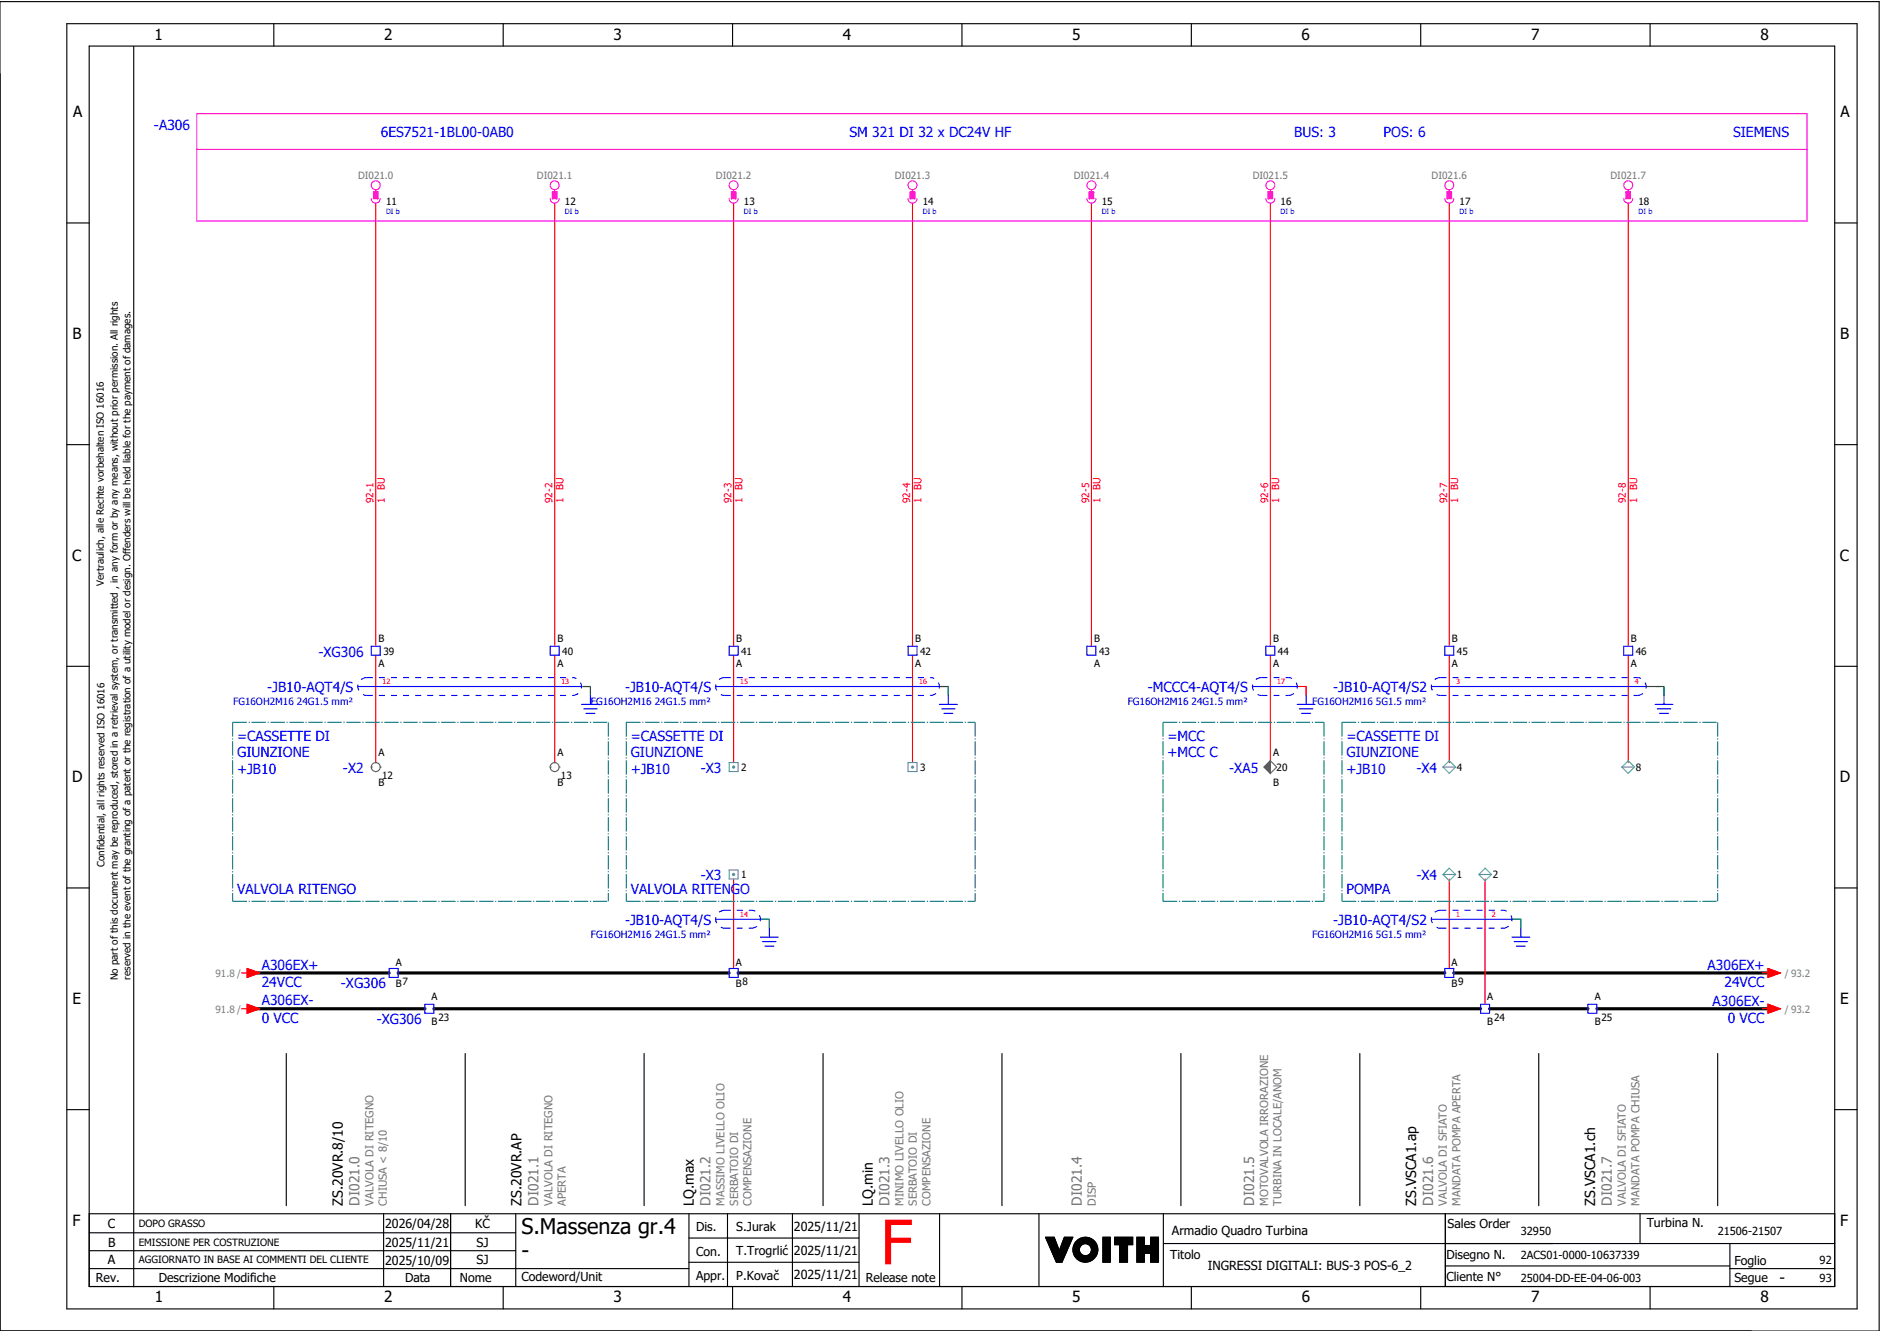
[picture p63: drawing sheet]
<svg xmlns="http://www.w3.org/2000/svg" width="421mm" height="297mm" viewBox="0 0 421 297" stroke-linecap="round" stroke-linejoin="round" font-family="sans-serif">
<defs><g id="words">
<text font-size="13.8" fill="#f00" x="196.9" y="282.5">F</text>
<g font-size="4.8">
<text x="116.6" y="275.8">S.Massenza gr.4</text>
<text x="116.6" y="281.1">-</text>
</g>
<g font-size="3.4">
<text x="34.5" y="9">1</text>
<text x="85.9" y="9">2</text>
<text x="137.1" y="9">3</text>
<text x="188.4" y="9">4</text>
<text x="239.7" y="9">5</text>
<text x="291" y="9">6</text>
<text x="342.3" y="9">7</text>
<text x="393.5" y="9">8</text>
<text x="16.3" y="26.2">A</text>
<text x="411.5" y="26.2">A</text>
<text x="16.2" y="75.8">B</text>
<text x="411.4" y="75.8">B</text>
<text x="16.1" y="125.3">C</text>
<text x="411.3" y="125.3">C</text>
<text x="16.1" y="174.8">D</text>
<text x="411.3" y="174.8">D</text>
<text x="16.2" y="224.4">E</text>
<text x="411.4" y="224.4">E</text>
<text x="16.2" y="273.9">F</text>
<text x="411.4" y="273.9">F</text>
<text x="397.8" y="286.6">-</text>
<text x="34.6" y="291">1</text>
<text x="85.9" y="291">2</text>
<text x="137.2" y="291">3</text>
<text x="188.4" y="291">4</text>
<text x="239.7" y="291">5</text>
<text x="291" y="291">6</text>
<text x="342.3" y="291">7</text>
<text x="393.6" y="291">8</text>
</g>
<g font-size="3.1" fill="#00f">
<text x="34.4" y="29">-A306</text>
<text x="85.1" y="30.6">6ES7521-1BL00-0AB0</text>
<text x="189.9" y="30.6">SM 321 DI 32 x DC24V HF</text>
<text x="289.3" y="30.6">BUS: 3</text>
<text x="309.3" y="30.6">POS: 6</text>
<text x="387.4" y="30.6">SIEMENS</text>
<text x="71.2" y="146.7">-XG306</text>
<text x="59.7" y="154.6">-JB10-AQT4/S</text>
<text x="139.7" y="154.6">-JB10-AQT4/S</text>
<text x="256.6" y="154.6">-MCCC4-AQT4/S</text>
<text x="298.1" y="154.6">-JB10-AQT4/S2</text>
<text x="53" y="165.5">=CASSETTE DI</text>
<text x="141" y="165.5">=CASSETTE DI</text>
<text x="261" y="165.5">=MCC</text>
<text x="301" y="165.5">=CASSETTE DI</text>
<text x="53" y="169.3">GIUNZIONE</text>
<text x="53" y="173">+JB10</text>
<text x="76.7" y="172.7">-X2</text>
<text x="141" y="169.3">GIUNZIONE</text>
<text x="141" y="173">+JB10</text>
<text x="156.7" y="172.7">-X3</text>
<text x="261" y="169.3">+MCC C</text>
<text x="274.8" y="172.7">-XA5</text>
<text x="301" y="169.3">GIUNZIONE</text>
<text x="301" y="173">+JB10</text>
<text x="316.7" y="172.7">-X4</text>
<text x="156.7" y="196.7">-X3</text>
<text x="316.7" y="196.7">-X4</text>
<text x="53" y="199.8">VALVOLA RITENGO</text>
<text x="141" y="199.8">VALVOLA RITENGO</text>
<text x="301" y="199.8">POMPA</text>
<text x="139.7" y="206.6">-JB10-AQT4/S</text>
<text x="298.1" y="206.6">-JB10-AQT4/S2</text>
<text x="58.5" y="216.6">A306EX+</text>
<text x="58.5" y="220.5">24VCC</text>
<text x="76.2" y="220.7">-XG306</text>
<text x="381.7" y="216.8">A306EX+</text>
<text x="385.5" y="220.5">24VCC</text>
<text x="58.5" y="224.6">A306EX-</text>
<text x="382.9" y="224.8">A306EX-</text>
<text x="58.5" y="228.5">0 VCC</text>
<text x="84.2" y="228.7">-XG306</text>
<text x="386.2" y="228.5">0 VCC</text>
</g>
<g font-size="3.1">
<text x="76.6" y="269.4" transform="rotate(-90 76.6 269.4)">ZS.20VR.8/10</text>
<text x="116.6" y="269.4" transform="rotate(-90 116.6 269.4)">ZS.20VR.AP</text>
<text x="155.1" y="269.4" transform="rotate(-90 155.1 269.4)">LQ.max</text>
<text x="195.1" y="269.4" transform="rotate(-90 195.1 269.4)">LQ.min</text>
<text x="316.6" y="269.4" transform="rotate(-90 316.6 269.4)">ZS.VSCA1.ap</text>
<text x="356.6" y="269.4" transform="rotate(-90 356.6 269.4)">ZS.VSCA1.ch</text>
</g>
<g font-size="3.1" fill="#767676">
<text x="80.4" y="269.4" transform="rotate(-90 80.4 269.4)">DI021.0</text>
<text x="120.4" y="269.4" transform="rotate(-90 120.4 269.4)">DI021.1</text>
<text x="158.9" y="269.4" transform="rotate(-90 158.9 269.4)">DI021.2</text>
<text x="198.9" y="269.4" transform="rotate(-90 198.9 269.4)">DI021.3</text>
<text x="241.9" y="269.4" transform="rotate(-90 241.9 269.4)">DI021.4</text>
<text x="280.4" y="269.4" transform="rotate(-90 280.4 269.4)">DI021.5</text>
<text x="320.4" y="269.4" transform="rotate(-90 320.4 269.4)">DI021.6</text>
<text x="360.4" y="269.4" transform="rotate(-90 360.4 269.4)">DI021.7</text>
</g>
<g font-size="2.8">
<text x="24.1" y="274.4">C</text>
<text x="86.1" y="274.4">2026/04/28</text>
<text x="106.2" y="274.4">KČ</text>
<text x="155.6" y="275.1">Dis.</text>
<text x="164.6" y="275.1">S.Jurak</text>
<text x="177.5" y="275">2025/11/21</text>
<text x="262" y="275.8">Armadio Quadro Turbina</text>
<text x="323.6" y="274.3">Sales Order</text>
<text x="368.1" y="274.2">Turbina N.</text>
<text x="24.2" y="278.6">B</text>
<text x="86.1" y="278.6">2025/11/21</text>
<text x="106.5" y="278.6">SJ</text>
<text x="155.6" y="280.5">Con.</text>
<text x="164.6" y="280.5">T.Trogrlić</text>
<text x="177.5" y="280.4">2025/11/21</text>
<text x="261.6" y="281.3">Titolo</text>
<text x="323.4" y="281.2">Disegno N.</text>
<text x="21.4" y="286.5">Rev.</text>
<text x="24.1" y="282.5">A</text>
<text x="35.5" y="286.4">Descrizione Modifiche</text>
<text x="86.1" y="282.6">2025/10/09</text>
<text x="90.5" y="286.5">Data</text>
<text x="102.8" y="286.5">Nome</text>
<text x="106.5" y="282.5">SJ</text>
<text x="116.6" y="286.3">Codeword/Unit</text>
<text x="155.6" y="286">Appr.</text>
<text x="164.6" y="285.9">P.Kovač</text>
<text x="177.5" y="285.8">2025/11/21</text>
<text x="193.5" y="286.5">Release note</text>
<text x="270" y="283.8">INGRESSI DIGITALI: BUS-3 POS-6_2</text>
<text x="323.4" y="286.2">Cliente N°</text>
<text x="387.7" y="286.5">Segue</text>
<text x="387.7" y="282.6">Foglio</text>
</g>
<g font-size="2.5" fill="#767676">
<text x="83.5" y="269.4" transform="rotate(-90 83.5 269.4)">VALVOLA DI RITEGNO</text>
<text x="86.5" y="269.4" transform="rotate(-90 86.5 269.4)">CHIUSA &lt; 8/10</text>
<text x="123.5" y="269.4" transform="rotate(-90 123.5 269.4)">VALVOLA DI RITEGNO</text>
<text x="126.5" y="269.4" transform="rotate(-90 126.5 269.4)">APERTA</text>
<text x="162" y="269.4" transform="rotate(-90 162 269.4)">MASSIMO LIVELLO OLIO</text>
<text x="165" y="269.4" transform="rotate(-90 165 269.4)">SERBATOIO DI</text>
<text x="168" y="269.4" transform="rotate(-90 168 269.4)">COMPENSAZIONE</text>
<text x="202" y="269.4" transform="rotate(-90 202 269.4)">MINIMO LIVELLO OLIO</text>
<text x="205" y="269.4" transform="rotate(-90 205 269.4)">SERBATOIO DI</text>
<text x="208" y="269.4" transform="rotate(-90 208 269.4)">COMPENSAZIONE</text>
<text x="245" y="269.4" transform="rotate(-90 245 269.4)">DISP</text>
<text x="283.5" y="269.4" transform="rotate(-90 283.5 269.4)">MOTOVALVOLA IRRORAZIONE</text>
<text x="286.5" y="269.4" transform="rotate(-90 286.5 269.4)">TURBINA IN LOCALE/ANOM</text>
<text x="323.5" y="269.4" transform="rotate(-90 323.5 269.4)">VALVOLA DI SFIATO</text>
<text x="326.5" y="269.4" transform="rotate(-90 326.5 269.4)">MANDATA POMPA APERTA</text>
<text x="363.5" y="269.4" transform="rotate(-90 363.5 269.4)">VALVOLA DI SFIATO</text>
<text x="366.5" y="269.4" transform="rotate(-90 366.5 269.4)">MANDATA POMPA CHIUSA</text>
</g>
<g font-size="2.5">
<text x="340" y="275.9">32950</text>
<text x="384" y="275.9">21506-21507</text>
<text x="340" y="281.4">2ACS01-0000-10637339</text>
<text x="340" y="286.4">25004-DD-EE-04-06-003</text>
<text x="406.8" y="282.4">92</text>
<text x="406.8" y="286.4">93</text>
</g>
<g font-size="2.2" fill="#767676">
<text x="80" y="39.9">DI021.0</text>
<text x="120" y="39.9">DI021.1</text>
<text x="160" y="39.9">DI021.2</text>
<text x="200" y="39.9">DI021.3</text>
<text x="240" y="39.9">DI021.4</text>
<text x="280" y="39.9">DI021.5</text>
<text x="320" y="39.9">DI021.6</text>
<text x="360" y="39.9">DI021.7</text>
</g>
<g font-size="2.2">
<text x="86.3" y="45.8">11</text>
<text x="126.3" y="45.8">12</text>
<text x="166.3" y="45.8">13</text>
<text x="206.3" y="45.8">14</text>
<text x="246.3" y="45.8">15</text>
<text x="286.3" y="45.8">16</text>
<text x="326.3" y="45.8">17</text>
<text x="366.3" y="45.8">18</text>
<text x="23.2" y="130.9" transform="rotate(-90 23.2 130.9)">Vertraulich, alle Rechte vorbehalten ISO 16016</text>
<text x="84.6" y="143.4">B</text>
<text x="124.6" y="143.4">B</text>
<text x="164.6" y="143.4">B</text>
<text x="204.6" y="143.4">B</text>
<text x="244.6" y="143.4">B</text>
<text x="284.6" y="143.4">B</text>
<text x="324.6" y="143.4">B</text>
<text x="364.6" y="143.4">B</text>
<text x="84.6" y="149.1">A</text>
<text x="85.7" y="146.3">39</text>
<text x="124.6" y="149.1">A</text>
<text x="125.7" y="146.3">40</text>
<text x="164.6" y="149.1">A</text>
<text x="165.7" y="146.3">41</text>
<text x="204.6" y="149.1">A</text>
<text x="205.7" y="146.3">42</text>
<text x="244.6" y="149.1">A</text>
<text x="245.7" y="146.3">43</text>
<text x="284.6" y="149.1">A</text>
<text x="285.7" y="146.3">44</text>
<text x="324.6" y="149.1">A</text>
<text x="325.7" y="146.3">45</text>
<text x="364.6" y="149.1">A</text>
<text x="365.7" y="146.3">46</text>
<text x="84.6" y="168.9">A</text>
<text x="124.6" y="168.9">A</text>
<text x="165.7" y="172.3">2</text>
<text x="205.7" y="172.3">3</text>
<text x="284.6" y="168.9">A</text>
<text x="285.4" y="172.3">20</text>
<text x="325.7" y="172.3">4</text>
<text x="365.7" y="172.3">8</text>
<text x="84.6" y="175.6">B</text>
<text x="85.4" y="174">12</text>
<text x="124.6" y="175.6">B</text>
<text x="125.4" y="174">13</text>
<text x="284.6" y="175.6">B</text>
<text x="23.4" y="193.7" transform="rotate(-90 23.4 193.7)">Confidential, all rights reserved ISO 16016</text>
<text x="165.7" y="196.3">1</text>
<text x="325.7" y="196.3">1</text>
<text x="333.7" y="196.3">2</text>
<text x="88.5" y="215.9">A</text>
<text x="164.5" y="215.9">A</text>
<text x="324.5" y="215.9">A</text>
<text x="26.4" y="219" transform="rotate(-90 26.4 219)">No part of this document may be reproduced, stored in a retrieval system, or transmitted , in any form or by any means, without prior permission. All rights</text>
<text x="29.2" y="218.9" transform="rotate(-90 29.2 218.9)">reserved in the event of the granting of a patent or the registration of a utility model or design. Offenders will be held liable for the payment of damages.</text>
<text x="88.5" y="220.6">B</text>
<text x="90" y="220">7</text>
<text x="164.5" y="220.6">B</text>
<text x="166" y="220">8</text>
<text x="324.5" y="220.6">B</text>
<text x="326" y="220">9</text>
<text x="96.5" y="223.4">A</text>
<text x="332.5" y="223.4">A</text>
<text x="356.5" y="223.4">A</text>
<text x="96.5" y="228.9">B</text>
<text x="98" y="228">23</text>
<text x="332.5" y="228.9">B</text>
<text x="334" y="228">24</text>
<text x="356.5" y="228.9">B</text>
<text x="358" y="228">25</text>
<text x="31" y="274.2">DOPO GRASSO</text>
<text x="31" y="278.3">EMISSIONE PER COSTRUZIONE</text>
<text x="31" y="282.3">AGGIORNATO IN BASE AI COMMENTI DEL CLIENTE</text>
</g>
<g font-size="2.2" fill="#f00">
<text x="83.5" y="112.4" transform="rotate(-90 83.5 112.4)">92-1</text>
<text x="86" y="112.4" transform="rotate(-90 86 112.4)">1</text>
<text x="86" y="109.4" transform="rotate(-90 86 109.4)">BU</text>
<text x="123.5" y="112.4" transform="rotate(-90 123.5 112.4)">92-2</text>
<text x="126" y="112.4" transform="rotate(-90 126 112.4)">1</text>
<text x="126" y="109.4" transform="rotate(-90 126 109.4)">BU</text>
<text x="163.5" y="112.4" transform="rotate(-90 163.5 112.4)">92-3</text>
<text x="166" y="112.4" transform="rotate(-90 166 112.4)">1</text>
<text x="166" y="109.4" transform="rotate(-90 166 109.4)">BU</text>
<text x="203.5" y="112.4" transform="rotate(-90 203.5 112.4)">92-4</text>
<text x="206" y="112.4" transform="rotate(-90 206 112.4)">1</text>
<text x="206" y="109.4" transform="rotate(-90 206 109.4)">BU</text>
<text x="243.5" y="112.4" transform="rotate(-90 243.5 112.4)">92-5</text>
<text x="246" y="112.4" transform="rotate(-90 246 112.4)">1</text>
<text x="246" y="109.4" transform="rotate(-90 246 109.4)">BU</text>
<text x="283.5" y="112.4" transform="rotate(-90 283.5 112.4)">92-6</text>
<text x="286" y="112.4" transform="rotate(-90 286 112.4)">1</text>
<text x="286" y="109.4" transform="rotate(-90 286 109.4)">BU</text>
<text x="323.5" y="112.4" transform="rotate(-90 323.5 112.4)">92-7</text>
<text x="326" y="112.4" transform="rotate(-90 326 112.4)">1</text>
<text x="326" y="109.4" transform="rotate(-90 326 109.4)">BU</text>
<text x="363.5" y="112.4" transform="rotate(-90 363.5 112.4)">92-8</text>
<text x="366" y="112.4" transform="rotate(-90 366 112.4)">1</text>
<text x="366" y="109.4" transform="rotate(-90 366 109.4)">BU</text>
</g>
<g font-size="2.2" fill="#00f">
<text x="52.1" y="157.5">FG16OH2M16 24G1.5 mm²</text>
<text x="132.1" y="157.5">FG16OH2M16 24G1.5 mm²</text>
<text x="252.1" y="157.5">FG16OH2M16 24G1.5 mm²</text>
<text x="293.3" y="157.5">FG16OH2M16 5G1.5 mm²</text>
<text x="132.1" y="209.5">FG16OH2M16 24G1.5 mm²</text>
<text x="293.3" y="209.5">FG16OH2M16 5G1.5 mm²</text>
</g>
<g font-size="2.2" fill="#7ca552">
<text x="48.2" y="218.3">91.8 /</text>
<text x="399" y="218.3">/ 93.2</text>
<text x="48.2" y="226.3">91.8 /</text>
<text x="399" y="226.3">/ 93.2</text>
</g>
<g font-size="1.6" fill="#00f">
<text x="86.3" y="47.9">DI b</text>
<text x="126.3" y="47.9">DI b</text>
<text x="166.3" y="47.9">DI b</text>
<text x="206.3" y="47.9">DI b</text>
<text x="246.3" y="47.9">DI b</text>
<text x="286.3" y="47.9">DI b</text>
<text x="326.3" y="47.9">DI b</text>
<text x="366.3" y="47.9">DI b</text>
</g>
<g font-size="1.6" fill="#f00">
<text x="85.5" y="152.9">12</text>
<text x="125.5" y="152.9">13</text>
<text x="165.5" y="152.9">15</text>
<text x="205.5" y="152.9">16</text>
<text x="285.5" y="152.9">17</text>
<text x="325.5" y="152.9">3</text>
<text x="365.5" y="152.9">4</text>
<text x="165.5" y="204.9">14</text>
<text x="325.5" y="204.9">1</text>
<text x="333.5" y="204.9">2</text>
</g>
</g></defs>
<g fill="none" stroke="#000" stroke-width=".25">
<path d="M0 .4h420.1v297h-420.1zM14.9 5.3h400.3v287.2h-400.3zM19.9 10.3h390.3v277.2h-390.3zM29.9 10.4v277.1M61.2 5.3v5M112.5 5.3v5M163.8 5.3v5M215.1 5.3v5M266.3 5.3v5M317.6 5.3v5M368.9 5.3v5M14.9 49.8h5"/>
<path d="M410.2 49.8h5M14.9 99.3h5M410.2 99.3h5M14.9 148.9h5M410.2 148.9h5M14.9 198.4h5M410.2 198.4h5M64 235.4v34M104 235.4v34M144 235.4v34M184 235.4v34M224 235.4v34"/>
<path d="M264 235.4v34M304 235.4v34M344 235.4v34M384 235.4v34M14.9 247.9h5M410.2 247.9h5M19.9 271.2h390.3M19.9 279.5h95.4M19.9 275.4h95.4M85.8 271.2v16.3M100.7 271.2v16.3M115.3 271.2v16.3"/>
<path d="M154 271.2v16.3M154 276.6h38M162.6 271.2v16.3M177.2 271.2v16.3M192 271.2v16.3M210.1 271.2v16.3M232.3 271.1v16.3M233.7 276.4h2l1.1 3 1.1-3h1.9l-2.4 5.6h-1.2zM233.8 276.4l-.1 .1M233.9 276.4l-.1 .2M234.1 276.4l-.3 .3M234.2 276.4l-.3 .4"/>
<path d="M234.4 276.4l-.5 .5M234.5 276.4l-.5 .6M234.7 276.4l-.7 .7M234.8 276.4l-.7 .8M235 276.4l-.9 .9M235.1 276.4l-.9 1M235.3 276.4l-1.1 1.1M235.4 276.4l-1.2 1.2M235.6 276.4l-1.3 1.3M235.7 276.5l-1.4 1.3M235.7 276.6l-1.3 1.3M235.8 276.7l-1.4 1.3"/>
<path d="M235.8 276.8l-1.3 1.3M235.9 276.9l-1.4 1.4M235.9 277l-1.3 1.4M235.9 277.1l-1.3 1.4M236 277.3l-1.3 1.3M236 277.4l-1.3 1.3M236.1 277.5l-1.3 1.3M236.1 277.6l-1.3 1.3M236.1 277.7l-1.3 1.3M236.2 277.8l-1.3 1.3M236.2 277.9l-1.3 1.3M236.3 278l-1.3 1.3"/>
<path d="M236.3 278.1l-1.3 1.3M236.3 278.2l-1.2 1.3M236.4 278.3l-1.3 1.3M236.4 278.4l-1.2 1.3M236.5 278.6l-1.3 1.2M236.5 278.7l-1.2 1.2M236.6 278.8l-1.3 1.2M236.6 278.9l-1.3 1.2M236.6 279l-1.2 1.2M236.7 279.1l-1.3 1.2M236.7 279.2l-1.2 1.3M236.8 279.3l-1.3 1.3"/>
<path d="M238 276.4l-.1 .1M238.1 276.4l-.3 .4M238.3 276.4l-.6 .6M238.4 279.8l-2.2 2.2M238.4 276.4l-.8 .8M238.5 279.5l-2.4 2.4M238.6 276.4l-1.1 1.1M238.6 279.3l-2.5 2.5M238.7 279l-2.7 2.7M238.7 276.4l-1.2 1.3M238.8 278.7l-2.8 2.9M238.9 276.4l-1.5 1.6"/>
<path d="M239 278.5l-3.1 3M239 276.4l-1.7 1.8M239.1 278.2l-3.2 3.2M239.2 276.4l-2 2.1M239.2 277.9l-3.4 3.4M239.3 277.7l-3.5 3.5M239.3 276.4l-2.2 2.3M239.4 277.4l-3.6 3.7M239.5 276.4l-2.5 2.5M239.5 277.1l-3.8 3.9M239.6 276.4l-2.7 2.8M239.7 276.9l-4 4"/>
<path d="M239.8 276.6l-4.2 4.2M239.8 276.4l-4.2 4.3M241.1 276.9l-.8 .8M241.3 279.3l-1.2 1.1M241.3 279.1l-1.2 1.2M241.3 279.4l-1.1 1.1M241.3 278.9l-1.3 1.3M241.3 279.5l-1.1 1.1M241.4 279.7l-1.1 1M241.4 278.7l-1.4 1.4M241.4 279.8l-1 1M241.4 276.7l-1.3 1.3"/>
<path d="M241.5 279.9l-1.1 1M241.5 280l-1 1M241.7 276.6l-1.7 1.7M241.9 276.5l-1.9 2M242.1 276.5l-2.2 2.2M242.3 276.5l-2.4 2.4M242.5 276.4l-2.6 2.6M242.6 276.4l-2.7 2.8M242.8 276.4l-2.9 3M242.9 276.5l-3 3M243 276.5l-3.1 3.1M243.2 276.5l-3.3 3.3"/>
<path d="M243.3 276.5l-3.4 3.4M243.4 276.6l-3.4 3.4M243.5 276.6l-1.4 1.4M243.6 276.6l-1.3 1.3M243.7 276.7l-1.2 1.2M243.9 276.7l-1.2 1.2M244 276.8l-1.2 1.1M244 276.8l-1.1 1.1M244.1 276.9l-1 1.1M244.2 276.9l-1 1.1M244.3 277l-1 1M244.4 277.1l-1 1"/>
<path d="M244.5 277.1l-1 1.1M244.6 277.2l-1.1 1M244.6 277.3l-1 1M244.7 277.4l-1 1M244.8 277.4l-1 1.1M244.8 277.5l-1 1.1M244.9 277.6l-1 1.1M245 277.7l-1.1 1.1M245 277.8l-1.1 1.1M245.1 277.9l-1.1 1.1M245.1 278l-1.1 1.1M245.2 278.1l-1.2 1.2"/>
<path d="M245.2 278.2l-1.2 1.3M245.3 278.3l-1.4 1.4M245.3 278.4l-1.5 1.5M245.3 278.5l-3.4 3.4M245.4 279.9l-2.1 2M245.4 278.7l-3.3 3.3M245.4 279.7l-2.3 2.3M245.4 278.8l-3.2 3.2M245.4 278.9l-3.1 3.1M245.4 279.5l-2.5 2.5M245.4 279.1l-2.9 2.9M245.4 279.4l-2.6 2.6"/>
<path d="M245.4 279.2l-2.8 2.8M246.6 276.4h1.6v5.6h-1.6zM246.6 276.4v.1M246.8 276.4l-.2 .3M246.9 276.4l-.3 .4M247.1 276.4l-.5 .6M247.2 276.4l-.6 .7M247.4 276.4l-.8 .9M247.5 276.4l-.9 1M247.7 276.4l-1.1 1.2M247.8 276.4l-1.2 1.3M248 276.4l-1.4 1.5"/>
<path d="M248.1 276.4l-1.5 1.6M248.2 280l-1.6 1.6M248.2 279.8l-1.6 1.7M248.2 279.7l-1.6 1.6M248.2 279.5l-1.6 1.7M248.2 279.4l-1.6 1.6M248.2 277.4l-1.6 1.7M248.2 277.3l-1.6 1.6M248.2 277.1l-1.6 1.7M248.2 277l-1.6 1.6M248.2 276.8l-1.6 1.7M248.2 276.7l-1.6 1.6"/>
<path d="M248.2 276.5l-1.6 1.7M248.2 278l-1.6 1.7M248.2 277.9l-1.6 1.6M248.2 277.7l-1.6 1.7M248.2 277.6l-1.6 1.6M248.2 279.1l-1.6 1.6M248.2 278.9l-1.6 1.7M248.2 278.8l-1.6 1.6M248.2 278.6l-1.6 1.7M248.2 278.5l-1.6 1.6M248.2 278.3l-1.6 1.7M248.2 278.2l-1.6 1.6"/>
<path d="M248.2 279.2l-1.6 1.7M249.2 276.4v.1M249.4 276.4l-.2 .2M249.5 276.4l-.3 .4M249.7 276.4l-.5 .5M249.8 276.4l-.6 .7M250 276.4l-.8 .8M250.1 276.4l-.9 1M250.3 278.1h-1.1v-1.7h4v1.7h-1.1v3.9h-1.8M250.3 278.1v3.9M250.3 276.4l-1.1 1.2M250.4 276.4l-1.2 1.3"/>
<path d="M250.6 276.4l-1.4 1.5M250.7 276.4l-1.5 1.6M250.9 276.4l-1.7 1.7M251 276.4l-1.6 1.7M251.2 276.4l-1.7 1.7M251.3 276.4l-1.6 1.7M251.5 276.4l-1.7 1.7M251.6 276.4l-1.6 1.7M251.8 276.4l-1.7 1.7M251.9 276.4l-1.6 1.7M252.1 279.9l-1.8 1.8M252.1 279.8l-1.8 1.8"/>
<path d="M252.1 278.6l-1.8 1.8M252.1 278.4l-1.8 1.8M252.1 278.3l-1.8 1.8M252.1 279.2l-1.8 1.8M252.1 279l-1.8 1.8M252.1 278.9l-1.8 1.8M252.1 278.7l-1.8 1.8M252.1 279.3l-1.8 1.8M252.1 279.6l-1.8 1.8M252.1 279.5l-1.8 1.8M252.1 276.4l-1.8 1.9M252.2 276.4l-1.9 2"/>
<path d="M252.4 276.4l-2.1 2.2M252.5 276.4l-2.2 2.3M252.7 276.4l-2.4 2.5M252.8 276.4l-2.5 2.6M253 276.4l-2.7 2.8M253.1 276.4l-2.8 2.9M253.2 277.4l-.7 .7M253.2 276.7l-2.9 2.9M253.2 276.5l-2.9 3M253.2 277.3l-.8 .8M253.2 277.1l-1 1M253.2 277l-2.9 2.9"/>
<path d="M253.2 276.8l-2.9 3M253.2 278l-.1 .1M253.2 277.9l-.2 .2M253.2 277.7l-.4 .4M253.2 277.6l-.5 .5M254.2 276.4v.1M254.3 276.4l-.1 .2M254.5 276.4l-.3 .4M254.6 276.4l-.4 .5M254.8 276.4l-.6 .7M254.9 276.4l-.7 .8M255.1 276.4l-.9 1"/>
<path d="M255.2 276.4l-1 1.1M255.4 276.4l-1.2 1.3M255.5 276.4l-1.3 1.4M255.7 276.4l-1.5 1.6M255.8 277.5l-1.6 1.7M255.8 277.4l-1.6 1.6M255.8 277.2l-1.6 1.7M255.8 277.1l-1.6 1.6M255.8 276.9l-1.6 1.7M255.8 276.8l-1.6 1.6M255.8 276.6l-1.6 1.7M255.8 276.5l-1.6 1.6"/>
<path d="M255.8 276.4v1.9M255.8 276.4h-1.6v5.6h1.6v-2h1.4M255.8 278.3h1.4v-1.9h1.8v5.6h-1.8v-2M255.8 278l-1.6 1.6M255.8 277.8l-1.6 1.7M255.8 277.7l-1.6 1.6M255.8 278.3l-1.6 1.6M255.8 278.1l-1.6 1.7M255.9 278.3l-1.7 1.8M256.1 278.3l-1.9 1.9M256.2 278.3l-2 2.1M256.4 278.3l-2.2 2.2"/>
<path d="M256.5 278.3l-2.3 2.4M256.7 278.3l-2.5 2.5M256.8 278.3l-2.6 2.7M257 278.3l-2.8 2.8M257.1 278.3l-2.9 3M257.3 276.4l-.1 .2M257.5 276.4l-.3 .3M257.6 276.4l-.4 .5M257.8 276.4l-.6 .6M257.9 276.4l-.7 .8M258.1 276.4l-.9 .9M258.2 276.4l-1 1.1"/>
<path d="M258.4 276.4l-1.2 1.2M258.5 276.4l-1.3 1.4M258.7 276.4l-1.5 1.5M258.8 276.4l-1.6 1.7M259 276.5l-1.8 1.7M259 277.5l-2.5 2.5M259 277.4l-2.7 2.6M259 277.1l-3 2.9M259 276.9l-3.1 3.1M259 277.2l-2.8 2.8M259 276.8l-4.8 4.8M259 276.6l-4.8 4.8"/>
<path d="M259 279l-1.8 1.8M259 278.9l-1.8 1.7M259 278.7l-1.8 1.8M259 278.6l-1.8 1.7M259 278.4l-1.8 1.8M259 278.3l-1.8 1.7M259 278.1l-1.9 1.9M259 278l-2.1 2M259 277.8l-2.2 2.2M259 277.7l-2.4 2.3M259 279.3l-1.8 1.8M259 279.2l-1.8 1.7"/>
<path d="M259 279.9l-1.8 1.8M259 279.8l-1.8 1.7M259 279.6l-1.8 1.8M259 279.5l-1.8 1.7M260.1 271.2v16.3M260.1 277.9h150.1M323.1 271.2v16.3M366.6 271.2v6.7M386.7 277.9v9.6M19.9 283.5h134.1M61.2 287.5v5M112.5 287.5v5"/>
<path d="M154 282h38M163.8 287.5v5M215.1 287.5v5M237.5 281.9l-.1 .1M237.6 281.7l-.4 .3M237.7 281.4l-.6 .6M237.8 281.1l-.9 .9M237.9 280.9l-1.1 1.1M238 280.6l-1.4 1.4M238.2 280.3l-1.7 1.7M238.3 280.1l-2 1.9M241.6 280l-1 1.1"/>
<path d="M241.6 280.1l-1 1M241.7 280.2l-1 1M241.8 280.3l-1 1M241.9 280.3l-1 1.1M242 280.4l-1.1 1M242.1 280.4l-1.1 1.1M242.2 280.5l-1.1 1.1M242.3 280.5l-1.1 1.1M242.4 280.6l-1.1 1.1M242.6 280.6l-1.2 1.1M242.7 280.6l-1.2 1.2M242.9 280.6l-1.3 1.2"/>
<path d="M243.1 280.5l-1.4 1.4M243.3 280.4l-1.5 1.5M245.1 280.6l-1.1 1M245.2 280.3l-1.5 1.5M245.3 280.1l-1.8 1.8M248.2 281.3l-.7 .7M248.2 281.2l-.8 .8M248.2 281l-1 1M248.2 281.5l-.5 .5M248.2 281.9l-.1 .1M248.2 281.8l-.2 .2M248.2 281.6l-.4 .4"/>
<path d="M248.2 280.9l-1.1 1.1M248.2 280.7l-1.3 1.3M248.2 280.6l-1.4 1.4M248.2 280.4l-1.6 1.6M248.2 280.3l-1.6 1.6M248.2 280.1l-1.6 1.7M252.1 281.3l-.8 .7M252.1 281.1l-.9 .9M252.1 281l-1.1 1M252.1 280.8l-1.2 1.2M252.1 280.7l-1.4 1.3M252.1 280.5l-1.5 1.5"/>
<path d="M252.1 280.4l-1.7 1.6M252.1 280.2l-1.8 1.8M252.1 281.4l-.6 .6M252.1 281.9l-.2 .1M252.1 281.7l-.3 .3M252.1 281.6l-.5 .4M252.1 280.1l-1.8 1.8M255.8 280.7l-1.3 1.3M255.8 280.5l-1.5 1.5M255.8 280.2l-1.6 1.7M255.8 280.1l-1.6 1.6M255.8 280.4l-1.6 1.6"/>
<path d="M255.8 281.9l-.1 .1M255.8 281.7l-.3 .3M255.8 281.6l-.4 .4M255.8 281.4l-.6 .6M255.8 281.3l-.7 .7M255.8 281.1l-.9 .9M255.8 281l-1 1M255.8 280.8l-1.2 1.2M259 281.9l-.2 .1M259 281.7l-.3 .3M259 281.6l-.5 .4M259 281.4l-.6 .6"/>
<path d="M259 281.3l-.8 .7M259 281.1l-.9 .9M259 281l-1.1 1M259 280.8l-1.2 1.2M259 280.7l-1.4 1.3M259 280.5l-1.5 1.5M259 280.4l-1.7 1.6M259 280.2l-1.8 1.8M259 280.1l-1.8 1.7M266.3 287.5v5M317.6 287.5v5M323.1 282.9h63.6"/>
<path d="M368.9 287.5v5M386.7 283.5h23.5"/>
<circle cx="242.6" cy="279.2" r="1.35"/>
<circle cx="242.6" cy="279.2" r="2.79"/>
</g>
<path d="M130 153.4h2M132 153.4v2M368 153.4h4M372 153.4v2M338 205.4h2M340 205.4v2" fill="none" stroke="#00be00" stroke-width=".25" stroke-dasharray="3.2 .4 .3 .4"/>
<g fill="none" stroke="#f00" stroke-width=".25">
<path d="M84 45.4v99M124 45.4v99M164 45.4v99M204 45.4v99M244 45.4v99M284 45.4v99M324 45.4v99M364 45.4v99M84 146.4v24M124 146.4v24M164 146.4v24M204 146.4v24"/>
<path d="M284 146.4v24M290 153.4h2v2M324 146.4v24M364 146.4v24M164 196.4v20M324 196.4v20M332 196.4v28"/>
</g>
<path d="M130 153.4h2M132 153.4v2M210 153.4h2M212 153.4v2M370 153.4h2M372 153.4v2M170 205.4h2M172 205.4v2M338 205.4h2M340 205.4v2" fill="none" stroke="#00be00" stroke-width=".25" stroke-dasharray="3.2 .4 .3 .4" stroke-linecap="butt"/>
<path d="M56 217.4h31M89 217.4h74M165 217.4h158M325 217.4h71M56 225.4h39M97 225.4h234M333 225.4h22M357 225.4h39" fill="none" stroke="#000" stroke-width=".7"/>
<g fill="none" stroke="#f0f" stroke-width=".25">
<path d="M44 25.4h360v24h-360zM44 33.4h360M83 44.4a1 1 0 0 0 1 1 1 1 0 0 0 1-1M83.5 42.9h1v1.5h-1zM84 42.4v.5M123 44.4a1 1 0 0 0 1 1 1 1 0 0 0 1-1M123.5 42.9h1v1.5h-1zM124 42.4v.5M163 44.4a1 1 0 0 0 1 1 1 1 0 0 0 1-1M163.5 42.9h1v1.5h-1zM164 42.4v.5M203 44.4a1 1 0 0 0 1 1 1 1 0 0 0 1-1"/>
<path d="M203.5 42.9h1v1.5h-1zM204 42.4v.5M243 44.4a1 1 0 0 0 1 1 1 1 0 0 0 1-1M243.5 42.9h1v1.5h-1zM244 42.4v.5M283 44.4a1 1 0 0 0 1 1 1 1 0 0 0 1-1M283.5 42.9h1v1.5h-1zM284 42.4v.5M323 44.4a1 1 0 0 0 1 1 1 1 0 0 0 1-1M323.5 42.9h1v1.5h-1zM324 42.4v.5M363 44.4a1 1 0 0 0 1 1 1 1 0 0 0 1-1"/>
<path d="M363.5 42.9h1v1.5h-1zM364 42.4v.5"/>
<circle cx="84" cy="41.4" r="1"/>
<circle cx="124" cy="41.4" r="1"/>
<circle cx="164" cy="41.4" r="1"/>
<circle cx="204" cy="41.4" r="1"/>
<circle cx="244" cy="41.4" r="1"/>
<circle cx="284" cy="41.4" r="1"/>
<circle cx="324" cy="41.4" r="1"/>
<circle cx="364" cy="41.4" r="1"/>
</g>
<g fill="#f0f" stroke="#f0f" stroke-width=".22">
<path d="M83.5 42.9h1v1.5h-1z"/>
<path d="M123.5 42.9h1v1.5h-1z"/>
<path d="M163.5 42.9h1v1.5h-1z"/>
<path d="M203.5 42.9h1v1.5h-1z"/>
<path d="M243.5 42.9h1v1.5h-1z"/>
<path d="M283.5 42.9h1v1.5h-1z"/>
<path d="M323.5 42.9h1v1.5h-1z"/>
<path d="M363.5 42.9h1v1.5h-1z"/>
</g>
<path d="M83 144.4h2v2h-2zM123 144.4h2v2h-2zM163 144.4h2v2h-2zM203 144.4h2v2h-2zM243 144.4h2v2h-2zM283 144.4h2v2h-2zM323 144.4h2v2h-2zM363 144.4h2v2h-2zM87 216.4h2v2h-2zM163 216.4h2v2h-2zM323 216.4h2v2h-2z" fill="none" stroke="#00f" stroke-width=".25"/>
<path d="M52 161.4h84M52 161.4v40M136 161.4v40M52 201.4h84" fill="none" stroke="#007f7f" stroke-width=".25" stroke-dasharray="3.2 .4 .3 .4" stroke-linecap="butt"/>
<circle cx="164" cy="171.4" r=".38" fill="#52a5a5"/>
<path d="M163 170.4h2v2h-2z" fill="none" stroke="#52a5a5" stroke-width=".25"/>
<circle cx="204" cy="171.4" r=".38" fill="#52a5a5"/>
<g fill="none" stroke="#52a5a5" stroke-width=".25">
<path d="M203 170.4h2v2h-2zM322.6 171.4h2.8M325.4 171.4l-1.4-1.4-1.4 1.4M325.4 171.4l-1.4 1.4-1.4-1.4M362.6 171.4h2.8M365.4 171.4l-1.4-1.4-1.4 1.4M365.4 171.4l-1.4 1.4-1.4-1.4M322.6 195.4h2.8M325.4 195.4l-1.4-1.4-1.4 1.4M325.4 195.4l-1.4 1.4-1.4-1.4M330.6 195.4h2.8M333.4 195.4l-1.4-1.4-1.4 1.4"/>
<path d="M333.4 195.4l-1.4 1.4-1.4-1.4"/>
</g>
<path d="M140 161.4h78M140 161.4v40M218 161.4v40M260 161.4h36M260 161.4v40M296 161.4v40M300 161.4h84M300 161.4v40M384 161.4v40M140 201.4h78M260 201.4h36M300 201.4h84" fill="none" stroke="#007f7f" stroke-width=".25" stroke-dasharray="3.2 .4 .3 .4" stroke-linecap="butt"/>
<g fill="none" stroke="#00f" stroke-width=".25">
<path d="M80 153.4h50M130 157.4h4M130.5 158.4h3M131 159.4h2M132 155.4v2M280 153.4h10M290 157.4h4M290.5 158.4h3M291 159.4h2M292 155.4v2M320 153.4h48M370 157.4h4"/>
<path d="M370.5 158.4h3M371 159.4h2M372 155.4v2M320 205.4h18M338 209.4h4M338.5 210.4h3M339 211.4h2M340 207.4v2M95 224.4h2v2h-2zM331 224.4h2v2h-2zM355 224.4h2v2h-2z"/>
</g>
<g fill="none" stroke="#00f" stroke-width=".25" stroke-dasharray="1.4 1.4" stroke-linecap="butt">
<path d="M82 155.4h46M82 151.4h46M82 151.4a2 2 0 0 0-2 2 2 2 0 0 0 2 2M128 155.4a2 2 0 0 0 2-2 2 2 0 0 0-2-2M282 155.4h6M282 151.4h6M282 151.4a2 2 0 0 0-2 2 2 2 0 0 0 2 2M288 155.4a2 2 0 0 0 2-2 2 2 0 0 0-2-2M322 155.4h44M322 151.4h44M322 151.4a2 2 0 0 0-2 2 2 2 0 0 0 2 2M366 155.4a2 2 0 0 0 2-2 2 2 0 0 0-2-2"/>
<path d="M322 207.4h14M322 203.4h14M322 203.4a2 2 0 0 0-2 2 2 2 0 0 0 2 2M336 207.4a2 2 0 0 0 2-2 2 2 0 0 0-2-2"/>
</g>
<path d="M284 170v2.8l-1.4-1.4z" fill="#a57c00" stroke="#a57c00" stroke-width=".22"/>
<path d="M284 170l-1.4 1.4 1.4 1.4M284 170v2.8M284 170l1.4 1.4-1.4 1.4" fill="none" stroke="#a57c00" stroke-width=".25"/>
<circle cx="164" cy="195.4" r=".38" fill="#52a5a5"/>
<path d="M163 194.4h2v2h-2z" fill="none" stroke="#52a5a5" stroke-width=".25"/>
<path d="M162 155.4h46M162 151.4h46M162 151.4a2 2 0 0 0-2 2 2 2 0 0 0 2 2M208 155.4a2 2 0 0 0 2-2 2 2 0 0 0-2-2M162 207.4h6M162 203.4h6M162 203.4a2 2 0 0 0-2 2 2 2 0 0 0 2 2M168 207.4a2 2 0 0 0 2-2 2 2 0 0 0-2-2" fill="none" stroke="#00f" stroke-width=".25" stroke-dasharray="1.4 1.4" stroke-linecap="butt"/>
<path d="M160 153.4h50M210 157.4h4M210.5 158.4h3M211 159.4h2M212 155.4v2M160 205.4h10M170 209.4h4M170.5 210.4h3M171 211.4h2M172 207.4v2" fill="none" stroke="#00f" stroke-width=".25"/>
<g fill="none" stroke="#a57c00" stroke-width=".25">
<path d="M83 171.4h.1M83 171.4a1 1 0 0 0 1 1M84 172.4h.1M84 170.4a1 1 0 0 1 1 1M84 170.4h.1M84 170.4a1 1 0 0 0-1 1M85 171.4a1 1 0 0 1-1 1M85 171.4h.1M123 171.4h.1M123 171.4a1 1 0 0 0 1 1M124 172.4h.1M124 170.4a1 1 0 0 1 1 1"/>
<path d="M124 170.4h.1M124 170.4a1 1 0 0 0-1 1M125 171.4a1 1 0 0 1-1 1M125 171.4h.1"/>
</g>
<g fill="#f00" stroke="#f00" stroke-width=".22">
<path d="M55.2 216.4l2.8 1-2.8 1z"/>
<path d="M395.2 216.4l2.8 1-2.8 1z"/>
<path d="M55.2 224.4l2.8 1-2.8 1z"/>
<path d="M395.2 224.4l2.8 1-2.8 1z"/>
</g>
<path d="M54 217.4h1.2M55.2 216.4l2.8 1-2.8 1zM394 217.4h1.2M395.2 216.4l2.8 1-2.8 1zM54 225.4h1.2M55.2 224.4l2.8 1-2.8 1zM394 225.4h1.2M395.2 224.4l2.8 1-2.8 1z" fill="none" stroke="#f00" stroke-width=".25"/>
<use href="#words"/>
</svg>
